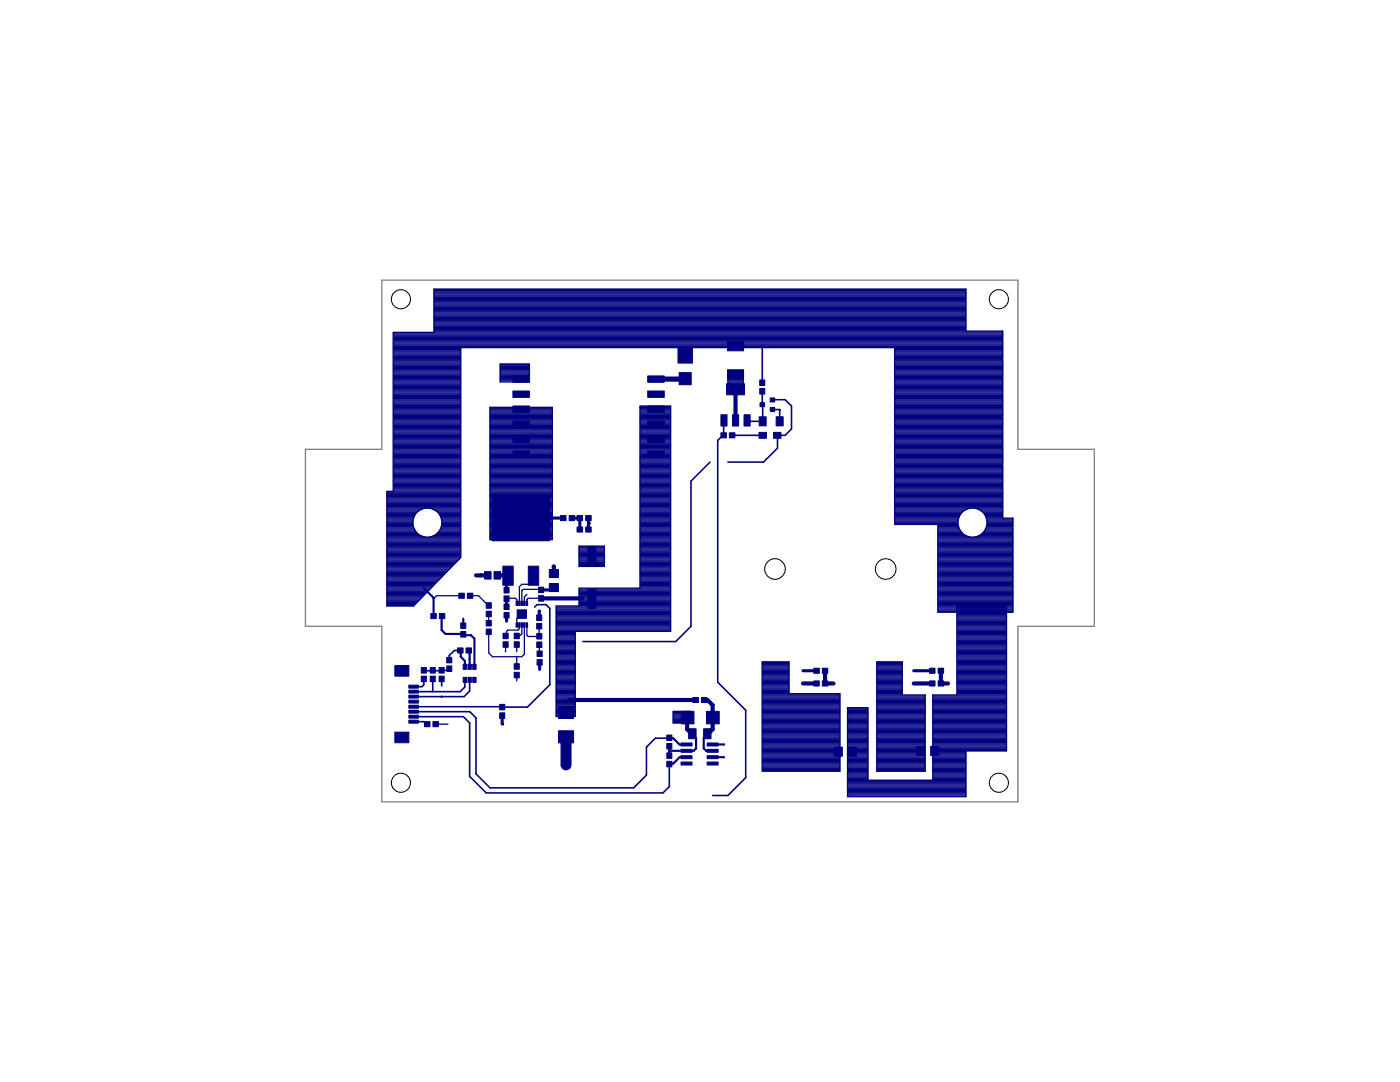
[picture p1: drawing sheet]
<svg xmlns="http://www.w3.org/2000/svg" width="279mm" height="216mm" viewBox="0 0 279 216" stroke-linecap="round" stroke-linejoin="round" font-family="sans-serif">
<g fill="#000080" stroke="#000080" stroke-width=".2">
<path d="M135.5 70h2.4v2.4h-2.4z"/>
<path d="M135.5 74.4h2.4v2.4h-2.4z"/>
<path d="M102.4 81h3.3v1.3h-3.3z"/>
<path d="M102.4 78h3.3v1.3h-3.3z"/>
<path d="M102.4 75h3.3v1.3h-3.3z"/>
<path d="M129.3 75h3.3v1.3h-3.3z"/>
<path d="M129.3 78h3.3v1.3h-3.3z"/>
<path d="M129.3 81h3.3v1.3h-3.3z"/>
<path d="M129.3 84h3.3v1.3h-3.3z"/>
<path d="M129.3 87h3.3v1.3h-3.3z"/>
<path d="M129.3 90h3.3v1.3h-3.3z"/>
<path d="M102.4 90h3.3v1.3h-3.3z"/>
<path d="M102.4 87h3.3v1.3h-3.3z"/>
<path d="M102.4 84h3.3v1.3h-3.3z"/>
<path d="M105.4 113h2.1v3.8h-2.1z"/>
<path d="M100.4 113h2v3.8h-2z"/>
<path d="M98.2 99h11.4v8.9h-11.4z"/>
<path d="M135.9 150.8h2.2v.6h-2.2z"/>
<path d="M141.1 150.8h2.2v.6h-2.2z"/>
<path d="M135.9 152.1h2.2v.6h-2.2z"/>
<path d="M135.9 149.5h2.2v.6h-2.2z"/>
<path d="M135.9 148.3h2.2v.5h-2.2z"/>
<path d="M141.1 152.1h2.2v.6h-2.2z"/>
<path d="M141.1 149.5h2.2v.6h-2.2z"/>
<path d="M141.1 148.3h2.2v.5h-2.2z"/>
<path d="M185.7 148.9h1.6v1.8h-1.6z"/>
<path d="M182.9 148.9h1.7v1.8h-1.7z"/>
<path d="M169.3 149.1h1.6v1.8h-1.6z"/>
<path d="M166.5 149.1h1.6v1.8h-1.6z"/>
<path d="M140.4 145.4h1.5v2h-1.5z"/>
<path d="M137.4 145.4h1.5v2h-1.5z"/>
<path d="M141 141.9h2.5v2.5h-2.5z"/>
<path d="M136 141.9h2.5v2.5h-2.5z"/>
<path d="M111.5 145.8h3v2.4h-3z"/>
<path d="M111.5 140.9h3v2.5h-3z"/>
<path d="M133.1 150.2h1v1.1h-1z"/>
<path d="M133.1 151.9h1v1.1h-1z"/>
<path d="M133.1 148.4h1v1.1h-1z"/>
<path d="M133.1 146.7h1v1.1h-1z"/>
<path d="M81.6 136.7h1.9v.6h-1.9z"/>
<path d="M81.6 137.7h1.9v.6h-1.9z"/>
<path d="M81.6 138.7h1.9v.6h-1.9z"/>
<path d="M81.6 139.7h1.9v.6h-1.9z"/>
<path d="M81.6 141.7h1.9v.6h-1.9z"/>
<path d="M81.6 140.7h1.9v.6h-1.9z"/>
<path d="M81.6 142.7h1.9v.6h-1.9z"/>
<path d="M81.6 143.7h1.9v.6h-1.9z"/>
<path d="M78.8 146.1h2.8v2.1h-2.8z"/>
<path d="M78.8 132.8h2.8v2.1h-2.8z"/>
<path d="M164.1 133.3h1.1v1h-1.1z"/>
<path d="M162.4 133.3h1.1v1h-1.1z"/>
<path d="M164.1 135.9h1.1v1h-1.1z"/>
<path d="M162.4 135.9h1.1v1h-1.1z"/>
<path d="M187.2 133.3h1.1v1h-1.1z"/>
<path d="M185.5 133.3h1.1v1h-1.1z"/>
<path d="M187.2 135.9h1.1v1h-1.1z"/>
<path d="M185.5 135.9h1.1v1h-1.1z"/>
<path d="M140 139.2h1.1v1h-1.1z"/>
<path d="M138.3 139.2h1.1v1h-1.1z"/>
<path d="M84.7 144h1.1v1h-1.1z"/>
<path d="M86.4 144h1.1v1h-1.1z"/>
<path d="M92.4 135.1h.7v1.1h-.7z"/>
<path d="M93.4 135.1h.7v1.1h-.7z"/>
<path d="M94.3 135.1h.7v1.1h-.7z"/>
<path d="M92.4 132.5h.7v1.1h-.7z"/>
<path d="M93.4 132.5h.7v1.1h-.7z"/>
<path d="M94.3 132.5h.7v1.1h-.7z"/>
<path d="M87.7 122.4h1.1v1h-1.1z"/>
<path d="M86 122.4h1.1v1h-1.1z"/>
<path d="M91.9 124.3h1.1v1.1h-1.1z"/>
<path d="M91.9 126h1.1v1.1h-1.1z"/>
<path d="M89.2 132.9h1v1.1h-1z"/>
<path d="M89.2 131.2h1v1.1h-1z"/>
<path d="M91.3 129.3h1.1v1h-1.1z"/>
<path d="M93 129.3h1.1v1h-1.1z"/>
<path d="M107.1 126.4h1v1.1h-1z"/>
<path d="M107.1 128.1h1v1.1h-1z"/>
<path d="M105 119.9h.3v.9h-.3z"/>
<path d="M104.5 119.9h.3v.9h-.3z"/>
<path d="M104 119.9h.3v.9h-.3z"/>
<path d="M103.5 119.9h.3v.9h-.3z"/>
<path d="M103 119.9h.3v.9h-.3z"/>
<path d="M105 124.3h.3v.9h-.3z"/>
<path d="M104.5 124.3h.3v.9h-.3z"/>
<path d="M104 124.3h.3v.9h-.3z"/>
<path d="M103.5 124.3h.3v.9h-.3z"/>
<path d="M103 124.3h.3v.9h-.3z"/>
<path d="M103.2 121.7h1.9v1.7h-1.9z"/>
<path d="M100.4 126.3h1v1.1h-1z"/>
<path d="M100.4 128.1h1v1.1h-1z"/>
<path d="M99.7 142.2h1v1.1h-1z"/>
<path d="M99.7 140.5h1v1.1h-1z"/>
<path d="M117.3 109h1.6v3.9h-1.6z"/>
<path d="M117.3 117.5h1.6v3.9h-1.6z"/>
<path d="M109.6 116.4h1.8v1.6h-1.8z"/>
<path d="M109.6 113.6h1.8v1.7h-1.8z"/>
<path d="M107.1 124.4h1v1.1h-1z"/>
<path d="M107.1 122.7h1v1.1h-1z"/>
<path d="M107.2 129.9h1v1.1h-1z"/>
<path d="M107.2 131.6h1v1.1h-1z"/>
<path d="M107.5 118.9h1v1.1h-1z"/>
<path d="M107.5 117.2h1v1.1h-1z"/>
<path d="M96.7 114.1h1.3v1.4h-1.3z"/>
<path d="M98.6 114.1h1.3v1.4h-1.3z"/>
<path d="M93.3 118.4h1.1v1h-1.1z"/>
<path d="M91.6 118.4h1.1v1h-1.1z"/>
<path d="M97 122h1v1.1h-1z"/>
<path d="M97 120.3h1v1.1h-1z"/>
<path d="M97 125.5h1v1.1h-1z"/>
<path d="M97 123.8h1v1.1h-1z"/>
<path d="M102.6 134.2h1v1.1h-1z"/>
<path d="M102.6 132.4h1v1.1h-1z"/>
<path d="M102.6 126.3h1v1.1h-1z"/>
<path d="M102.6 128.1h1v1.1h-1z"/>
<path d="M85.9 134.9h1v1.1h-1z"/>
<path d="M85.9 133.2h1v1.1h-1z"/>
<path d="M87.6 134.9h1v1.1h-1z"/>
<path d="M87.6 133.2h1v1.1h-1z"/>
<path d="M100.6 118.9h1v1.1h-1z"/>
<path d="M100.6 117.2h1v1.1h-1z"/>
<path d="M100.6 120.5h1v1.1h-1z"/>
<path d="M100.6 122.2h1v1.1h-1z"/>
<path d="M113.6 102.9h1.1v1h-1.1z"/>
<path d="M111.9 102.9h1.1v1h-1.1z"/>
<path d="M115.2 102.9h1.1v1h-1.1z"/>
<path d="M116.9 102.9h1.1v1h-1.1z"/>
<path d="M116.9 105.2h1.1v1h-1.1z"/>
<path d="M115.2 105.2h1.1v1h-1.1z"/>
<path d="M84.1 134.9h1v1.1h-1z"/>
<path d="M84.1 133.2h1v1.1h-1z"/>
<path d="M148.5 82.8h1.2v2.2h-1.2z"/>
<path d="M146.2 82.8h1.2v2.2h-1.2z"/>
<path d="M143.9 82.8h1.2v2.2h-1.2z"/>
<path d="M145 76.6h3.6v2.2h-3.6z"/>
<path d="M153.7 79.4h.9v.8h-.9z"/>
<path d="M153.7 81.3h.9v.8h-.9z"/>
<path d="M151.7 80.3h.9v.9h-.9z"/>
<path d="M151.5 83.2h1.4v1.8h-1.4z"/>
<path d="M154.9 83.2h1.4v1.8h-1.4z"/>
<path d="M145.2 73.8h3.2v1.8h-3.2z"/>
<path d="M145.2 68.2h3.2v1.8h-3.2z"/>
<path d="M151.6 77.5h1v1.1h-1z"/>
<path d="M151.6 75.8h1v1.1h-1z"/>
<path d="M145.6 86.4h1.1v1h-1.1z"/>
<path d="M143.9 86.4h1.1v1h-1.1z"/>
<path d="M151.5 86.3h1.5v1.2h-1.5z"/>
<path d="M154.4 86.3h1.5v1.2h-1.5z"/>
</g>
<g fill="none" stroke="#000080" stroke-width=".61">
<path d="M101.1 119.4v1.7M101.4 114.9l-.3 .4v2.5M109.7 103.4h2.7M110.5 117.2v-.1l-.6 .6h-1.9M114.1 103.4h1.7M115.7 103.4v2.2l.1 .1h-.1M117.4 103.4v.8l.2 .2-.2 .2v1.1M101.1 122.8v1.2M107.7 121.9l-.1 1.4M107.7 132.2v1.4M160.3 133.8h2.7M182.4 133.8h3.7"/>
<path d="M100.2 142.8l.1 1.7"/>
</g>
<g fill="none" stroke="#000080" stroke-width=".25">
<path d="M86.6 60h106.2M86.6 59.8h106.2M86.6 59.5h106.2M86.6 59.3h106.2M86.6 59.1h106.2M86.6 58.9h106.2M86.6 58.7h106.2M86.6 58.4h106.2M86.6 58.2h106.2M86.6 58h106.2M86.6 57.8h106.2M78.5 80h13.4"/>
<path d="M78.5 79.8h13.4M78.5 79.5h13.4M78.5 79.3h13.4M78.5 79.1h13.4M78.5 78.9h13.4M78.5 78.7h13.4M78.5 78.4h13.4M78.5 78.2h13.4M78.5 78h13.4M78.5 77.8h13.4M78.5 77.6h13.4M78.5 77.3h13.4"/>
<path d="M78.5 77.1h13.4M78.5 76.9h13.4M78.5 76.7h13.4M78.5 76.4h13.4M78.5 76.2h13.4M78.5 76h13.4M78.5 75.8h13.4M78.5 75.5h13.4M78.5 75.3h13.4M78.5 75.1h13.4M78.5 74.9h13.4M78.5 74.7h13.4"/>
<path d="M78.5 74.4h13.4M78.5 74.2h13.4M78.5 74h13.4M78.5 73.8h13.4M78.5 73.6h13.4M78.5 73.3h13.4M78.5 73.1h13.4M78.5 72.9h13.4M78.5 72.7h13.4M78.5 72.4h13.4M78.5 72.2h13.4M78.5 72h13.4"/>
<path d="M78.5 71.8h13.4M78.5 71.5h13.4M78.5 71.3h13.4M78.5 71.1h13.4M78.5 70.9h13.4M78.5 70.7h13.4M78.5 70.4h13.4M78.5 70.2h13.4M78.5 70h13.4M78.5 69.8h13.4M78.5 69.6h13.4M78.5 69.3h121.6"/>
<path d="M78.5 69.1h121.6M78.5 68.9h121.6M78.5 68.7h121.6M78.5 68.4h121.6M78.5 68.2h121.6M78.5 68h121.6M78.5 67.8h121.6M78.5 67.5h121.6M78.5 67.3h121.6M78.5 67.1h121.6M78.5 66.9h121.6M78.5 66.7h121.6"/>
<path d="M78.5 66.4h121.6M86.6 66.2h113.5M86.6 66h106.2M86.6 65.8h106.2M86.6 65.6h106.2M86.6 65.3h106.2M86.6 65.1h106.2M86.6 64.9h106.2M86.6 64.7h106.2M86.6 64.4h106.2M86.6 64.2h106.2M86.6 64h106.2"/>
<path d="M86.6 63.8h106.2M86.6 63.5h106.2M86.6 63.3h106.2M86.6 63.1h106.2M86.6 62.9h106.2M86.6 62.7h106.2M86.6 62.4h106.2M86.6 62.2h106.2M86.6 62h106.2M86.6 61.8h106.2M86.6 61.6h106.2M86.6 61.3h106.2"/>
<path d="M86.6 61.1h106.2M86.6 60.9h106.2M86.6 60.7h106.2M86.6 60.4h106.2M86.6 60.2h106.2M99.8 72.7h5.9v3.5h-5.9zM99.8 76h5.9M99.8 75.8h5.9M99.8 75.5h5.9M99.8 75.3h5.9M99.8 75.1h5.9M99.8 74.9h5.9"/>
<path d="M99.8 74.7h5.9M99.8 74.4h5.9M99.8 74.2h5.9M99.8 74h5.9M99.8 73.8h5.9M99.8 73.6h5.9M99.8 73.3h5.9M99.8 73.1h5.9M99.8 72.9h5.9M135.4 72.2h2.8M135.4 72h2.8M135.4 71.8h2.8"/>
<path d="M135.4 71.5h2.8M135.4 71.3h2.8M135.4 71.1h2.8M135.4 70.9h2.8M135.4 70.7h2.8M135.4 70.4h2.8M135.4 70.2h2.8M135.4 70h2.8M135.4 69.8h2.8M135.4 69.6h2.8M145.3 74.2h3v4h-3zM145.3 78h3"/>
<path d="M145.3 77.8h3M145.3 77.6h3M145.3 77.3h3M145.3 77.1h3M145.3 76.9h3M145.3 76.7h3M145.3 76.4h3M145.3 76.2h3M145.3 76h3M145.3 75.8h3M145.3 75.5h3M145.3 75.3h3"/>
<path d="M145.3 75.1h3M145.3 74.9h3M145.3 74.7h3M145.3 74.4h3M178.5 80h21.6M178.5 79.8h21.6M178.5 79.5h21.6M178.5 79.3h21.6M178.5 79.1h21.6M178.5 78.9h21.6M178.5 78.7h21.6M178.5 78.4h21.6"/>
<path d="M178.5 78.2h21.6M178.5 78h21.6M178.5 77.8h21.6M178.5 77.6h21.6M178.5 77.3h21.6M178.5 77.1h21.6M178.5 76.9h21.6M178.5 76.7h21.6M178.5 76.4h21.6M178.5 76.2h21.6M178.5 76h21.6M178.5 75.8h21.6"/>
<path d="M178.5 75.5h21.6M178.5 75.3h21.6M178.5 75.1h21.6M178.5 74.9h21.6M178.5 74.7h21.6M178.5 74.4h21.6M178.5 74.2h21.6M178.5 74h21.6M178.5 73.8h21.6M178.5 73.6h21.6M178.5 73.3h21.6M178.5 73.1h21.6"/>
<path d="M178.5 72.9h21.6M178.5 72.7h21.6M178.5 72.4h21.6M178.5 72.2h21.6M178.5 72h21.6M178.5 71.8h21.6M178.5 71.5h21.6M178.5 71.3h21.6M178.5 71.1h21.6M178.5 70.9h21.6M178.5 70.7h21.6M178.5 70.4h21.6"/>
<path d="M178.5 70.2h21.6M178.5 70h21.6M178.5 69.8h21.6M178.5 69.6h21.6M77.2 100h14.7M77.2 99.8h14.7M77.2 99.5h14.7M77.2 99.3h14.7M77.2 99.1h14.7M77.2 98.9h14.7M77.2 98.7h14.7M77.2 98.4h14.7"/>
<path d="M77.2 98.2h14.7M78.5 98h13.4M78.5 97.8h13.4M78.5 97.5h13.4M78.5 97.3h13.4M78.5 97.1h13.4M78.5 96.9h13.4M78.5 96.6h13.4M78.5 96.4h13.4M78.5 96.2h13.4M78.5 96h13.4M78.5 95.8h13.4"/>
<path d="M78.5 95.5h13.4M78.5 95.3h13.4M78.5 95.1h13.4M78.5 94.9h13.4M78.5 94.7h13.4M78.5 94.4h13.4M78.5 94.2h13.4M78.5 94h13.4M78.5 93.8h13.4M78.5 93.5h13.4M78.5 93.3h13.4M78.5 93.1h13.4"/>
<path d="M78.5 92.9h13.4M78.5 92.6h13.4M78.5 92.4h13.4M78.5 92.2h13.4M78.5 92h13.4M78.5 91.8h13.4M78.5 91.5h13.4M78.5 91.3h13.4M78.5 91.1h13.4M78.5 90.9h13.4M78.5 90.7h13.4M78.5 90.4h13.4"/>
<path d="M78.5 90.2h13.4M78.5 90h13.4M78.5 89.8h13.4M78.5 89.5h13.4M78.5 89.3h13.4M78.5 89.1h13.4M78.5 88.9h13.4M78.5 88.6h13.4M78.5 88.4h13.4M78.5 88.2h13.4M78.5 88h13.4M78.5 87.8h13.4"/>
<path d="M78.5 87.5h13.4M78.5 87.3h13.4M78.5 87.1h13.4M78.5 86.9h13.4M78.5 86.7h13.4M78.5 86.4h13.4M78.5 86.2h13.4M78.5 86h13.4M78.5 85.8h13.4M78.5 85.5h13.4M78.5 85.3h13.4M78.5 85.1h13.4"/>
<path d="M78.5 84.9h13.4M78.5 84.6h13.4M78.5 84.4h13.4M78.5 84.2h13.4M78.5 84h13.4M78.5 83.8h13.4M78.5 83.5h13.4M78.5 83.3h13.4M78.5 83.1h13.4M78.5 82.9h13.4M78.5 82.7h13.4M78.5 82.4h13.4"/>
<path d="M78.5 82.2h13.4M78.5 82h13.4M78.5 81.8h13.4M78.5 81.6h13.4M78.5 81.3h13.4M78.5 81.1h13.4M78.5 80.9h13.4M78.5 80.7h13.4M78.5 80.4h13.4M78.5 80.2h13.4M97.8 81.3h12.4v26.4h-12.4zM97.8 100h12.4"/>
<path d="M97.8 99.8h12.4M97.8 99.5h12.4M97.8 99.3h12.4M97.8 99.1h12.4M97.8 98.9h12.4M97.8 98.7h12.4M97.8 98.4h12.4M97.8 98.2h12.4M97.8 98h12.4M97.8 97.8h12.4M97.8 97.5h12.4M97.8 97.3h12.4"/>
<path d="M97.8 97.1h12.4M97.8 96.9h12.4M97.8 96.6h12.4M97.8 96.4h12.4M97.8 96.2h12.4M97.8 96h12.4M97.8 95.8h12.4M97.8 95.5h12.4M97.8 95.3h12.4M97.8 95.1h12.4M97.8 94.9h12.4M97.8 94.7h12.4"/>
<path d="M97.8 94.4h12.4M97.8 94.2h12.4M97.8 94h12.4M97.8 93.8h12.4M97.8 93.5h12.4M97.8 93.3h12.4M97.8 93.1h12.4M97.8 92.9h12.4M97.8 92.6h12.4M97.8 92.4h12.4M97.8 92.2h12.4M97.8 92h12.4"/>
<path d="M97.8 91.8h12.4M97.8 91.5h12.4M97.8 91.3h12.4M97.8 91.1h12.4M97.8 90.9h12.4M97.8 90.7h12.4M97.8 90.4h12.4M97.8 90.2h12.4M97.8 90h12.4M97.8 89.8h12.4M97.8 89.5h12.4M97.8 89.3h12.4"/>
<path d="M97.8 89.1h12.4M97.8 88.9h12.4M97.8 88.6h12.4M97.8 88.4h12.4M97.8 88.2h12.4M97.8 88h12.4M97.8 87.8h12.4M97.8 87.5h12.4M97.8 87.3h12.4M97.8 87.1h12.4M97.8 86.9h12.4M97.8 86.7h12.4"/>
<path d="M97.8 86.4h12.4M97.8 86.2h12.4M97.8 86h12.4M97.8 85.8h12.4M97.8 85.5h12.4M97.8 85.3h12.4M97.8 85.1h12.4M97.8 84.9h12.4M97.8 84.6h12.4M97.8 84.4h12.4M97.8 84.2h12.4M97.8 84h12.4"/>
<path d="M97.8 83.8h12.4M97.8 83.5h12.4M97.8 83.3h12.4M97.8 83.1h12.4M97.8 82.9h12.4M97.8 82.7h12.4M97.8 82.4h12.4M97.8 82.2h12.4M97.8 82h12.4M97.8 81.8h12.4M97.8 81.6h12.4M97.8 81.3h12.4"/>
<path d="M127.7 100h6.1M127.7 99.8h6.1M127.7 99.5h6.1M127.7 99.3h6.1M127.7 99.1h6.1M127.7 98.9h6.1M127.7 98.7h6.1M127.7 98.4h6.1M127.7 98.2h6.1M127.7 98h6.1M127.7 97.8h6.1M127.7 97.5h6.1"/>
<path d="M127.7 97.3h6.1M127.7 97.1h6.1M127.7 96.9h6.1M127.7 96.6h6.1M127.7 96.4h6.1M127.7 96.2h6.1M127.7 96h6.1M127.7 95.8h6.1M127.7 95.5h6.1M127.7 95.3h6.1M127.7 95.1h6.1M127.7 94.9h6.1"/>
<path d="M127.7 94.7h6.1M127.7 94.4h6.1M127.7 94.2h6.1M127.7 94h6.1M127.7 93.8h6.1M127.7 93.5h6.1M127.7 93.3h6.1M127.7 93.1h6.1M127.7 92.9h6.1M127.7 92.6h6.1M127.7 92.4h6.1M127.7 92.2h6.1"/>
<path d="M127.7 92h6.1M127.7 91.8h6.1M127.7 91.5h6.1M127.7 91.3h6.1M127.7 91.1h6.1M127.7 90.9h6.1M127.7 90.7h6.1M127.7 90.4h6.1M127.7 90.2h6.1M127.7 90h6.1M127.7 89.8h6.1M127.7 89.5h6.1"/>
<path d="M127.7 89.3h6.1M127.7 89.1h6.1M127.7 88.9h6.1M127.7 88.6h6.1M127.7 88.4h6.1M127.7 88.2h6.1M127.7 88h6.1M127.7 87.8h6.1M127.7 87.5h6.1M127.7 87.3h6.1M127.7 87.1h6.1M127.7 86.9h6.1"/>
<path d="M127.7 86.7h6.1M127.7 86.4h6.1M127.7 86.2h6.1M127.7 86h6.1M127.7 85.8h6.1M127.7 85.5h6.1M127.7 85.3h6.1M127.7 85.1h6.1M127.7 84.9h6.1M127.7 84.6h6.1M127.7 84.4h6.1M127.7 84.2h6.1"/>
<path d="M127.7 84h6.1M127.7 83.8h6.1M127.7 83.5h6.1M127.7 83.3h6.1M127.7 83.1h6.1M127.7 82.9h6.1M127.7 82.7h6.1M127.7 82.4h6.1M127.7 82.2h6.1M127.7 82h6.1M127.7 81.8h6.1M127.7 81.6h6.1"/>
<path d="M127.7 81.3h6.1M127.7 81.1h6.1M178.5 100h21.6M178.5 99.8h21.6M178.5 99.5h21.6M178.5 99.3h21.6M178.5 99.1h21.6M178.5 98.9h21.6M178.5 98.7h21.6M178.5 98.4h21.6M178.5 98.2h21.6M178.5 98h21.6"/>
<path d="M178.5 97.8h21.6M178.5 97.5h21.6M178.5 97.3h21.6M178.5 97.1h21.6M178.5 96.9h21.6M178.5 96.6h21.6M178.5 96.4h21.6M178.5 96.2h21.6M178.5 96h21.6M178.5 95.8h21.6M178.5 95.5h21.6M178.5 95.3h21.6"/>
<path d="M178.5 95.1h21.6M178.5 94.9h21.6M178.5 94.7h21.6M178.5 94.4h21.6M178.5 94.2h21.6M178.5 94h21.6M178.5 93.8h21.6M178.5 93.5h21.6M178.5 93.3h21.6M178.5 93.1h21.6M178.5 92.9h21.6M178.5 92.6h21.6"/>
<path d="M178.5 92.4h21.6M178.5 92.2h21.6M178.5 92h21.6M178.5 91.8h21.6M178.5 91.5h21.6M178.5 91.3h21.6M178.5 91.1h21.6M178.5 90.9h21.6M178.5 90.7h21.6M178.5 90.4h21.6M178.5 90.2h21.6M178.5 90h21.6"/>
<path d="M178.5 89.8h21.6M178.5 89.5h21.6M178.5 89.3h21.6M178.5 89.1h21.6M178.5 88.9h21.6M178.5 88.6h21.6M178.5 88.4h21.6M178.5 88.2h21.6M178.5 88h21.6M178.5 87.8h21.6M178.5 87.5h21.6M178.5 87.3h21.6"/>
<path d="M178.5 87.1h21.6M178.5 86.9h21.6M178.5 86.7h21.6M178.5 86.4h21.6M178.5 86.2h21.6M178.5 86h21.6M178.5 85.8h21.6M178.5 85.5h21.6M178.5 85.3h21.6M178.5 85.1h21.6M178.5 84.9h21.6M178.5 84.6h21.6"/>
<path d="M178.5 84.4h21.6M178.5 84.2h21.6M178.5 84h21.6M178.5 83.8h21.6M178.5 83.5h21.6M178.5 83.3h21.6M178.5 83.1h21.6M178.5 82.9h21.6M178.5 82.7h21.6M178.5 82.4h21.6M178.5 82.2h21.6M178.5 82h21.6"/>
<path d="M178.5 81.8h21.6M178.5 81.6h21.6M178.5 81.3h21.6M178.5 81.1h21.6M178.5 80.9h21.6M178.5 80.7h21.6M178.5 80.4h21.6M178.5 80.2h21.6M77.2 107.5h14.7M77.2 107.3h14.7M77.2 107.1h7.4M77.2 106.9h6.8"/>
<path d="M77.2 106.7h6.4M77.2 106.4h6.1M77.2 106.2h5.9M77.2 106h5.7M77.2 105.8h5.6M77.2 105.5h5.5M77.2 105.3h5.4M77.2 105.1h5.3M77.2 104.9h5.2M77.2 104.6h5.2M77.2 104.4h5.2M77.2 104.2h5.2"/>
<path d="M77.2 104h5.2M77.2 103.8h5.2M77.2 103.5h5.3M77.2 103.3h5.3M77.2 103.1h5.4M77.2 102.9h5.6M77.2 102.7h5.7M77.2 102.4h5.8M77.2 102.2h6.1M77.2 102h6.3M77.2 101.8h6.7M77.2 101.5h7.1"/>
<path d="M77.2 101.3h14.7M77.2 101.1h14.7M77.2 100.9h14.7M77.2 100.6h14.7M77.2 100.4h14.7M77.2 100.2h14.7M77.2 118.9h7.3M77.2 120h6.2M77.2 119.8h6.5M77.2 119.5h6.7M77.2 119.3h6.9M77.2 119.1h7.1"/>
<path d="M77.2 118.6h7.6M77.2 118.4h7.8M77.2 118.2h8M77.2 118h8.2M77.2 117.8h8.4M77.2 117.5h8.6M77.2 117.3h8.8M77.2 117.1h9.1M77.2 116.9h9.3M77.2 116.6h9.5M77.2 116.4h9.7M77.2 116.2h9.9"/>
<path d="M77.2 116h10.1M77.2 115.8h10.3M77.2 115.5h10.6M77.2 115.3h10.8M77.2 115.1h11M77.2 114.9h11.2M77.2 114.6h11.4M77.2 114.4h11.7M77.2 114.2h11.9M77.2 114h12.1M77.2 113.7h12.3M77.2 113.5h12.5"/>
<path d="M77.2 113.3h12.7M77.2 113.1h12.9M77.2 112.9h13.2M77.2 112.6h13.4M77.2 112.4h13.6M77.2 112.2h13.8M77.2 112h14M77.2 111.8h14.2M77.2 111.5h14.5M77.2 111.3h14.7M77.2 111.1h14.7M77.2 110.9h14.7"/>
<path d="M77.2 110.6h14.7M77.2 110.4h14.7M77.2 110.2h14.7M77.2 110h14.7M77.2 109.7h14.7M77.2 109.5h14.7M77.2 109.3h14.7M77.2 109.1h14.7M77.2 108.9h14.7M77.2 108.6h14.7M77.2 108.4h14.7M77.2 108.2h14.7"/>
<path d="M77.2 108h14.7M77.2 107.8h14.7M82.4 104.6a2.91 2.91 0 0 1 2.9-3.2 2.91 2.91 0 0 1 2.9 3.2M82.4 104.6a2.91 2.91 0 0 0 2.9 2.6 2.91 2.91 0 0 0 2.9-2.6M86 107.1h5.9M86.3 101.5h5.6M86.6 106.9h5.3M86.7 101.8h5.2M87 106.7h4.9M87.1 102h4.8M87.2 106.4h4.7M87.3 102.2h4.6"/>
<path d="M87.5 106.2h4.4M87.5 102.4h4.4M87.7 106h4.2M87.7 102.7h4.2M87.8 105.8h4.1M87.8 102.9h4.1M87.9 105.5h4M87.9 103.1h4M88 105.3h3.9M88 103.3h3.9M88.1 105.1h3.8M88.1 103.5h3.8"/>
<path d="M88.1 104.9h3.8M88.1 103.8h3.8M88.2 104.6h3.7M88.2 104.4h3.7M88.2 104.2h3.7M88.2 104h3.7M92.1 118.9h-5l-.6 .5M93.7 118.9h1.8l2 1.9M97.8 107.5h12.4M97.8 107.3h12.4M97.8 107.1h12.4M97.8 106.9h12.4"/>
<path d="M97.8 106.7h12.4M97.8 106.4h12.4M97.8 106.2h12.4M97.8 106h12.4M97.8 105.8h12.4M97.8 105.5h12.4M97.8 105.3h12.4M97.8 105.1h12.4M97.8 104.9h12.4M97.8 104.6h12.4M97.8 104.4h12.4M97.8 104.2h12.4"/>
<path d="M97.8 104h12.4M97.8 103.8h12.4M97.8 103.5h12.4M97.8 103.3h12.4M97.8 103.1h12.4M97.8 102.9h12.4M97.8 102.7h12.4M97.8 102.4h12.4M97.8 102.2h12.4M97.8 102h12.4M97.8 101.8h12.4M97.8 101.5h12.4"/>
<path d="M97.8 101.3h12.4M97.8 101.1h12.4M97.8 100.9h12.4M97.8 100.6h12.4M97.8 100.4h12.4M97.8 100.2h12.4M101.1 119.4h1.8l.2 .3v.7M105.2 118.6l-.6 .5v1.3M106.5 114.9l-.1 1.7h-2.3l-.4 .5v3.3M106.5 114.9h.1M107.9 119.4h.1M108 119.4h-2.6l-.2 .2v.8"/>
<path d="M108 117.7l-.1-.1h-3.5l-.3 .2v2.6M115.6 118.9h18.2M115.6 120h18.2M115.6 119.8h18.2M115.6 119.5h18.2M115.6 119.3h18.2M115.6 119.1h18.2M115.6 118.6h18.2M115.6 118.4h18.2M115.6 118.2h18.2M115.6 118h18.2M115.6 117.8h18.2"/>
<path d="M115.6 117.5h18.2M115.6 112.9h5M115.6 112.6h5M115.6 112.4h5M115.6 112.2h5M115.6 112h5M115.6 111.8h5M115.6 111.5h5M115.6 111.3h5M115.6 111.1h5M115.6 110.9h5M115.6 110.6h5"/>
<path d="M115.6 110.4h5M115.6 110.2h5M115.6 110h5M115.6 109.7h5M115.6 109.5h5M115.6 109.3h5M115.6 109.1h5M115.6 109h5v4h-5zM127.7 107.5h6.1M127.7 107.3h6.1M127.7 107.1h6.1M127.7 106.9h6.1"/>
<path d="M127.7 106.7h6.1M127.7 106.4h6.1M127.7 106.2h6.1M127.7 106h6.1M127.7 105.8h6.1M127.7 105.5h6.1M127.7 105.3h6.1M127.7 105.1h6.1M127.7 104.9h6.1M127.7 104.6h6.1M127.7 104.4h6.1M127.7 104.2h6.1"/>
<path d="M127.7 104h6.1M127.7 103.8h6.1M127.7 103.5h6.1M127.7 103.3h6.1M127.7 103.1h6.1M127.7 102.9h6.1M127.7 102.7h6.1M127.7 102.4h6.1M127.7 102.2h6.1M127.7 102h6.1M127.7 101.8h6.1M127.7 101.5h6.1"/>
<path d="M127.7 101.3h6.1M127.7 101.1h6.1M127.7 100.9h6.1M127.7 100.6h6.1M127.7 100.4h6.1M127.7 100.2h6.1M127.7 117.3h6.1M127.7 117.1h6.1M127.7 116.9h6.1M127.7 116.6h6.1M127.7 116.4h6.1M127.7 116.2h6.1"/>
<path d="M127.7 116h6.1M127.7 115.8h6.1M127.7 115.5h6.1M127.7 115.3h6.1M127.7 115.1h6.1M127.7 114.9h6.1M127.7 114.6h6.1M127.7 114.4h6.1M127.7 114.2h6.1M127.7 114h6.1M127.7 113.7h6.1M127.7 113.5h6.1"/>
<path d="M127.7 113.3h6.1M127.7 113.1h6.1M127.7 112.9h6.1M127.7 112.6h6.1M127.7 112.4h6.1M127.7 112.2h6.1M127.7 112h6.1M127.7 111.8h6.1M127.7 111.5h6.1M127.7 111.3h6.1M127.7 111.1h6.1M127.7 110.9h6.1"/>
<path d="M127.7 110.6h6.1M127.7 110.4h6.1M127.7 110.2h6.1M127.7 110h6.1M127.7 109.7h6.1M127.7 109.5h6.1M127.7 109.3h6.1M127.7 109.1h6.1M127.7 108.9h6.1M127.7 108.6h6.1M127.7 108.4h6.1M127.7 108.2h6.1"/>
<path d="M127.7 108h6.1M127.7 107.8h6.1M178.5 104.4h12.7M178.5 104.2h12.7M178.5 104h12.7M178.5 103.8h12.7M178.5 103.5h12.8M178.5 103.3h12.8M178.5 103.1h12.9M178.5 102.9h13M178.5 102.7h13.2M178.5 102.4h13.3"/>
<path d="M178.5 102.2h13.5M178.5 102h13.8M178.5 101.8h14.1M178.5 101.5h14.6M178.5 101.3h21.6M178.5 101.1h21.6M178.5 100.9h21.6M178.5 100.6h21.6M178.5 100.4h21.6M178.5 100.2h21.6M187.2 107.5h14.9M187.2 107.3h14.9"/>
<path d="M187.2 107.1h6.2M187.2 106.9h5.6M187.2 106.7h5.2M187.2 106.4h4.9M187.2 106.2h4.7M187.2 106h4.5M187.2 105.8h4.4M187.2 105.5h4.3M187.2 105.3h4.2M187.2 105.1h4.1M187.2 104.9h4M187.2 104.6v17.6h14.9v-18.8h-2v-37.3h-7.3v-8.4h-106.2v8.6h-8.1v31.7h-1.3v22.9h5.3l9.4-9.6v-41.9h43.5v3h2.8v-3h40.3v35.2h12.7"/>
<path d="M187.2 118.9h14.9M187.2 120h14.9M187.2 119.8h14.9M187.2 119.5h14.9M187.2 119.3h14.9M187.2 119.1h14.9M187.2 118.6h14.9M187.2 118.4h14.9M187.2 118.2h14.9M187.2 118h14.9M187.2 117.8h14.9M187.2 117.5h14.9"/>
<path d="M187.2 117.3h14.9M187.2 117.1h14.9M187.2 116.9h14.9M187.2 116.6h14.9M187.2 116.4h14.9M187.2 116.2h14.9M187.2 116h14.9M187.2 115.8h14.9M187.2 115.5h14.9M187.2 115.3h14.9M187.2 115.1h14.9M187.2 114.9h14.9"/>
<path d="M187.2 114.6h14.9M187.2 114.4h14.9M187.2 114.2h14.9M187.2 114h14.9M187.2 113.7h14.9M187.2 113.5h14.9M187.2 113.3h14.9M187.2 113.1h14.9M187.2 112.9h14.9M187.2 112.6h14.9M187.2 112.4h14.9M187.2 112.2h14.9"/>
<path d="M187.2 112h14.9M187.2 111.8h14.9M187.2 111.5h14.9M187.2 111.3h14.9M187.2 111.1h14.9M187.2 110.9h14.9M187.2 110.6h14.9M187.2 110.4h14.9M187.2 110.2h14.9M187.2 110h14.9M187.2 109.7h14.9M187.2 109.5h14.9"/>
<path d="M187.2 109.3h14.9M187.2 109.1h14.9M187.2 108.9h14.9M187.2 108.6h14.9M187.2 108.4h14.9M187.2 108.2h14.9M187.2 108h14.9M187.2 107.8h14.9M191.2 104.6a2.92 2.92 0 0 0 2.9 2.6 2.92 2.92 0 0 0 2.9-2.6M192.3 102a2.95 2.95 0 0 1 3.6 0M192.3 102a3 3 0 0 0-1.1 2.6M194.8 107.1h7.3"/>
<path d="M195.1 101.5h5M195.4 106.9h6.7M195.5 101.8h4.6M195.8 106.7h6.3M195.9 102a2.88 2.88 0 0 1 1.1 2.6M195.9 102h4.2M196 106.4h6.1M196.1 102.2h4M196.2 106.2h5.9M196.3 102.4h3.8M196.4 106h5.7M196.5 102.7h3.6"/>
<path d="M196.6 105.8h5.5M196.6 102.9h3.5M196.7 105.5h5.4M196.7 103.1h3.4M196.8 105.3h5.3M196.8 103.3h3.3M196.8 105.1h5.3M196.9 103.5h5.2M196.9 104.9h5.2M196.9 103.8h5.2M197 104.6h5.1M197 104.4h5.1"/>
<path d="M197 104.2h5.1M197 104h5.1M77.2 120.9h5.4M77.2 120.6h5.6M77.2 120.4h5.8M77.2 120.2h6M97.5 122.4v2M100.9 128.6l-.1 1.4M103.1 128.6v1.4M103.1 131v2M103.1 134.7v1.2M103.6 122.9l-.5 .5v1.3"/>
<path d="M103.7 124.7v.7l-.3 .3h-2.1l-.2 .3v.5l-.3 .2 .1 .2M104.1 124.7v1.8l-.2 .2h-.8v.2M104.1 122.4h.1M104.1 122.4v.1M104.6 122.2h-.2l-.3 .2M104.6 124.7v5.8l-.5 .5h-5.8l-.8-.7v-4.3M105.2 124.7v2l.2 .3h2.3l-.1-2.1M107.6 128.7l.1 1.8M111 126h22.8v-45h-6.1v36.3h-12.1v3.6h-4.6v22.1h3.8v-17M111 122.2h22.8M111 122h22.8M111 121.8h22.8"/>
<path d="M111 121.5h22.8M111 121.3h22.8M111 121.1h22.8M111 138.6h3.8M111 140h3.8M111 139.7h3.8M111 139.5h3.8M111 139.3h3.8M111 139.1h3.8M111 138.9h3.8M111 138.4h3.8M111 138.2h3.8"/>
<path d="M111 138h3.8M111 137.8h3.8M111 137.5h3.8M111 137.3h3.8M111 137.1h3.8M111 136.9h3.8M111 136.6h3.8M111 136.4h3.8M111 136.2h3.8M111 136h3.8M111 135.7h3.8M111 135.5h3.8"/>
<path d="M111 135.3h3.8M111 135.1h3.8M111 134.9h3.8M111 134.6h3.8M111 134.4h3.8M111 134.2h3.8M111 134h3.8M111 133.8h3.8M111 133.5h3.8M111 133.3h3.8M111 133.1h3.8M111 132.9h3.8"/>
<path d="M111 132.6h3.8M111 132.4h3.8M111 132.2h3.8M111 132h3.8M111 131.8h3.8M111 131.5h3.8M111 131.3h3.8M111 131.1h3.8M111 130.9h3.8M111 130.6h3.8M111 130.4h3.8M111 130.2h3.8"/>
<path d="M111 130h3.8M111 129.8h3.8M111 129.5h3.8M111 129.3h3.8M111 129.1h3.8M111 128.9h3.8M111 128.7h3.8M111 128.4h3.8M111 128.2h3.8M111 128h3.8M111 127.8h3.8M111 127.5h3.8"/>
<path d="M111 127.3h3.8M111 127.1h3.8M111 126.9h3.8M111 126.6h3.8M111 126.4h3.8M111 126.2h3.8M111 125.8h22.8M111 125.5h22.8M111 125.3h22.8M111 125.1h22.8M111 124.9h22.8M111 124.7h22.8"/>
<path d="M111 124.4h22.8M111 124.2h22.8M111 124h22.8M111 123.8h22.8M111 123.5h22.8M111 123.3h22.8M111 123.1h22.8M111 122.9h22.8M111 122.6h22.8M111 122.4h22.8M115.6 120.9h18.2M115.6 120.6h18.2"/>
<path d="M115.6 120.4h18.2M115.6 120.2h18.2M152.1 138.6h15.5M152.1 140h15.5M152.1 139.7h15.5M152.1 139.5h15.5M152.1 139.3h15.5M152.1 139.1h15.5M152.1 138.9h15.5M152.1 138.4h15.5v15.5h-15.5v-21.8h5.4v6.3M152.1 138.2h5.4M152.1 138h5.4"/>
<path d="M152.1 137.8h5.4M152.1 137.5h5.4M152.1 137.3h5.4M152.1 137.1h5.4M152.1 136.9h5.4M152.1 136.6h5.4M152.1 136.4h5.4M152.1 136.2h5.4M152.1 136h5.4M152.1 135.7h5.4M152.1 135.5h5.4M152.1 135.3h5.4"/>
<path d="M152.1 135.1h5.4M152.1 134.9h5.4M152.1 134.6h5.4M152.1 134.4h5.4M152.1 134.2h5.4M152.1 134h5.4M152.1 133.8h5.4M152.1 133.5h5.4M152.1 133.3h5.4M152.1 133.1h5.4M152.1 132.9h5.4M152.1 132.6h5.4"/>
<path d="M152.1 132.4h5.4M152.1 132.2h5.4M175 138.6l9.6 .1v15.2h-9.6v-21.8h5.1v6.6M175 140h9.6M175 139.7h9.6M175 139.5h9.6M175 139.3h9.6M175 139.1h9.6M175 138.9h9.6M175 138.4h5.1M175 138.2h5.1M175 138h5.1"/>
<path d="M175 137.8h5.1M175 137.5h5.1M175 137.3h5.1M175 137.1h5.1M175 136.9h5.1M175 136.6h5.1M175 136.4h5.1M175 136.2h5.1M175 136h5.1M175 135.7h5.1M175 135.5h5.1M175 135.3h5.1"/>
<path d="M175 135.1h5.1M175 134.9h5.1M175 134.6h5.1M175 134.4h5.1M175 134.2h5.1M175 134h5.1M175 133.8h5.1M175 133.5h5.1M175 133.3h5.1M175 133.1h5.1M175 132.9h5.1M175 132.6h5.1"/>
<path d="M175 132.4h5.1M175 132.2h5.1M186.2 140h14.7M186.2 139.7h14.7M186.2 139.5h14.7M186.2 139.3h14.7M186.2 139.1h14.7M186.2 138.9h14.7M187.2 122h14.9M187.2 121.8h14.9M187.2 121.5h14.9M187.2 121.3h14.9"/>
<path d="M187.2 121.1h14.9M187.2 120.9h14.9M187.2 120.6h14.9M187.2 120.4h14.9M187.2 120.2h14.9M191 120.6v18.1M191 138.4h9.9M191 138.2h9.9M191 138h9.9M191 137.8h9.9M191 137.5h9.9M191 137.3h9.9"/>
<path d="M191 137.1h9.9M191 136.9h9.9M191 136.6h9.9M191 136.4h9.9M191 136.2h9.9M191 136h9.9M191 135.7h9.9M191 135.5h9.9M191 135.3h9.9M191 135.1h9.9M191 134.9h9.9M191 134.6h9.9"/>
<path d="M191 134.4h9.9M191 134.2h9.9M191 134h9.9M191 133.8h9.9M191 133.5h9.9M191 133.3h9.9M191 133.1h9.9M191 132.9h9.9M191 132.6h9.9M191 132.4h9.9M191 132.2h9.9M191 132h9.9"/>
<path d="M191 131.8h9.9M191 131.5h9.9M191 131.3h9.9M191 131.1h9.9M191 130.9h9.9M191 130.6h9.9M191 130.4h9.9M191 130.2h9.9M191 130h9.9M191 129.8h9.9M191 129.5h9.9M191 129.3h9.9"/>
<path d="M191 129.1h9.9M191 128.9h9.9M191 128.7h9.9M191 128.4h9.9M191 128.2h9.9M191 128h9.9M191 127.8h9.9M191 127.5h9.9M191 127.3h9.9M191 127.1h9.9M191 126.9h9.9M191 126.6h9.9"/>
<path d="M191 126.4h9.9M191 126.2h9.9M191 126h9.9M191 125.8h9.9M191 125.5h9.9M191 125.3h9.9M191 125.1h9.9M191 124.9h9.9M191 124.7h9.9M191 124.4h9.9M191 124.2h9.9M191 124h9.9"/>
<path d="M191 123.8h9.9M191 123.5h9.9M191 123.3h9.9M191 123.1h9.9M191 122.9h9.9M191 122.6h9.9M191 122.4h9.9M200.9 120.6v29.2h-8.1v9.2h-23.7v-17.8h4.1v14.5h13v-17l14.7-.1M87 144.5h2.4M111 142.9h3.8M111 142.6h3.8M111 142.4h3.8"/>
<path d="M111 142.2h3.8M111 142h3.8M111 141.8h3.8M111 141.5h3.8M111 141.3h3.8M111 141.1h3.8M111 140.9h3.8M111 140.6h3.8M111 140.4h3.8M111 140.2h3.8M134.3 144.2h3.6M134.3 144h3.6"/>
<path d="M134.3 143.7h3.6M134.3 143.5h3.6M134.3 143.3h3.6M134.3 143.1h3.6M134.3 142.9h3.6M134.3 142.6h3.6M134.3 142.4h3.6M134.3 142.2h3.6M134.3 142h3.6v2.3h-3.6zM152.1 153.8h15.5M152.1 153.5h15.5M152.1 153.3h15.5"/>
<path d="M152.1 153.1h15.5M152.1 152.9h15.5M152.1 152.6h15.5M152.1 152.4h15.5M152.1 152.2h15.5M152.1 152h15.5M152.1 151.7h15.5M152.1 151.5h15.5M152.1 151.3h15.5M152.1 151.1h15.5M152.1 150.9h15.5M152.1 150.6h15.5"/>
<path d="M152.1 150.4h15.5M152.1 150.2h15.5M152.1 150h15.5M152.1 149.8h15.5M152.1 149.5h15.5M152.1 149.3h15.5M152.1 149.1h15.5M152.1 148.9h15.5M152.1 148.6h15.5M152.1 148.4h15.5M152.1 148.2h15.5M152.1 148h15.5"/>
<path d="M152.1 147.7h15.5M152.1 147.5h15.5M152.1 147.3h15.5M152.1 147.1h15.5M152.1 146.9h15.5M152.1 146.6h15.5M152.1 146.4h15.5M152.1 146.2h15.5M152.1 146h15.5M152.1 145.8h15.5M152.1 145.5h15.5M152.1 145.3h15.5"/>
<path d="M152.1 145.1h15.5M152.1 144.9h15.5M152.1 144.6h15.5M152.1 144.4h15.5M152.1 144.2h15.5M152.1 144h15.5M152.1 143.7h15.5M152.1 143.5h15.5M152.1 143.3h15.5M152.1 143.1h15.5M152.1 142.9h15.5M152.1 142.6h15.5"/>
<path d="M152.1 142.4h15.5M152.1 142.2h15.5M152.1 142h15.5M152.1 141.8h15.5M152.1 141.5h15.5M152.1 141.3h15.5M152.1 141.1h15.5M152.1 140.9h15.5M152.1 140.6h15.5M152.1 140.4h15.5M152.1 140.2h15.5M169.1 158.9h23.7"/>
<path d="M169.1 158.6h23.7M169.1 158.4h23.7M169.1 158.2h23.7M169.1 158h23.7M169.1 157.7h23.7M169.1 157.5h23.7M169.1 157.3h23.7M169.1 157.1h23.7M169.1 156.8h23.7M169.1 156.6h23.7M169.1 156.4h23.7M169.1 156.2h23.7"/>
<path d="M169.1 156h23.7M169.1 155.7h23.7M169.1 155.5h4.1M169.1 155.3h4.1M169.1 155.1h4.1M169.1 154.9h4.1M169.1 154.6h4.1M169.1 154.4h4.1M169.1 154.2h4.1M169.1 154h4.1M169.1 153.8h4.1M169.1 153.5h4.1"/>
<path d="M169.1 153.3h4.1M169.1 153.1h4.1M169.1 152.9h4.1M169.1 152.6h4.1M169.1 152.4h4.1M169.1 152.2h4.1M169.1 152h4.1M169.1 151.7h4.1M169.1 151.5h4.1M169.1 151.3h4.1M169.1 151.1h4.1M169.1 150.9h4.1"/>
<path d="M169.1 150.6h4.1M169.1 150.4h4.1M169.1 150.2h4.1M169.1 150h4.1M169.1 149.8h4.1M169.1 149.5h4.1M169.1 149.3h4.1M169.1 149.1h4.1M169.1 148.9h4.1M169.1 148.6h4.1M169.1 148.4h4.1M169.1 148.2h4.1"/>
<path d="M169.1 148h4.1M169.1 147.7h4.1M169.1 147.5h4.1M169.1 147.3h4.1M169.1 147.1h4.1M169.1 146.9h4.1M169.1 146.6h4.1M169.1 146.4h4.1M169.1 146.2h4.1M169.1 146h4.1M169.1 145.8h4.1M169.1 145.5h4.1"/>
<path d="M169.1 145.3h4.1M169.1 145.1h4.1M169.1 144.9h4.1M169.1 144.6h4.1M169.1 144.4h4.1M169.1 144.2h4.1M169.1 144h4.1M169.1 143.7h4.1M169.1 143.5h4.1M169.1 143.3h4.1M169.1 143.1h4.1M169.1 142.9h4.1"/>
<path d="M169.1 142.6h4.1M169.1 142.4h4.1M169.1 142.2h4.1M169.1 142h4.1M169.1 141.8h4.1M169.1 141.5h4.1M169.1 141.3h4.1M175 153.8h9.6M175 153.5h9.6M175 153.3h9.6M175 153.1h9.6M175 152.9h9.6"/>
<path d="M175 152.6h9.6M175 152.4h9.6M175 152.2h9.6M175 152h9.6M175 151.7h9.6M175 151.5h9.6M175 151.3h9.6M175 151.1h9.6M175 150.9h9.6M175 150.6h9.6M175 150.4h9.6M175 150.2h9.6"/>
<path d="M175 150h9.6M175 149.8h9.6M175 149.5h9.6M175 149.3h9.6M175 149.1h9.6M175 148.9h9.6M175 148.6h9.6M175 148.4h9.6M175 148.2h9.6M175 148h9.6M175 147.7h9.6M175 147.5h9.6"/>
<path d="M175 147.3h9.6M175 147.1h9.6M175 146.9h9.6M175 146.6h9.6M175 146.4h9.6M175 146.2h9.6M175 146h9.6M175 145.8h9.6M175 145.5h9.6M175 145.3h9.6M175 145.1h9.6M175 144.9h9.6"/>
<path d="M175 144.6h9.6M175 144.4h9.6M175 144.2h9.6M175 144h9.6M175 143.7h9.6M175 143.5h9.6M175 143.3h9.6M175 143.1h9.6M175 142.9h9.6M175 142.6h9.6M175 142.4h9.6M175 142.2h9.6"/>
<path d="M175 142h9.6M175 141.8h9.6M175 141.5h9.6M175 141.3h9.6M175 141.1h9.6M175 140.9h9.6M175 140.6h9.6M175 140.4h9.6M175 140.2h9.6M186.2 155.5h6.6M186.2 155.3h6.6M186.2 155.1h6.6"/>
<path d="M186.2 154.9h6.6M186.2 154.6h6.6M186.2 154.4h6.6M186.2 154.2h6.6M186.2 154h6.6M186.2 153.8h6.6M186.2 153.5h6.6M186.2 153.3h6.6M186.2 153.1h6.6M186.2 152.9h6.6M186.2 152.6h6.6M186.2 152.4h6.6"/>
<path d="M186.2 152.2h6.6M186.2 152h6.6M186.2 151.7h6.6M186.2 151.5h6.6M186.2 151.3h6.6M186.2 151.1h6.6M186.2 150.9h6.6M186.2 150.6h6.6M186.2 150.4h6.6M186.2 150.2h6.6M186.2 150h6.6M186.2 149.8h14.7"/>
<path d="M186.2 149.5h14.7M186.2 149.3h14.7M186.2 149.1h14.7M186.2 148.9h14.7M186.2 148.6h14.7M186.2 148.4h14.7M186.2 148.2h14.7M186.2 148h14.7M186.2 147.7h14.7M186.2 147.5h14.7M186.2 147.3h14.7M186.2 147.1h14.7"/>
<path d="M186.2 146.9h14.7M186.2 146.6h14.7M186.2 146.4h14.7M186.2 146.2h14.7M186.2 146h14.7M186.2 145.8h14.7M186.2 145.5h14.7M186.2 145.3h14.7M186.2 145.1h14.7M186.2 144.9h14.7M186.2 144.6h14.7M186.2 144.4h14.7"/>
<path d="M186.2 144.2h14.7M186.2 144h14.7M186.2 143.7h14.7M186.2 143.5h14.7M186.2 143.3h14.7M186.2 143.1h14.7M186.2 142.9h14.7M186.2 142.6h14.7M186.2 142.4h14.7M186.2 142.2h14.7M186.2 142h14.7M186.2 141.8h14.7"/>
<path d="M186.2 141.5h14.7M186.2 141.3h14.7M186.2 141.1h14.7M186.2 140.9h14.7M186.2 140.6h14.7M186.2 140.4h14.7M186.2 140.2h14.7"/>
</g>
<g fill="none" stroke="#000080" stroke-width=".83">
<path d="M146.8 77.5v6.4M95 114.8h2.3M99.3 114.8l2.1 .1M101.4 114.9h.1M108 119.4h8.3M110.5 113v1.4M113.5 139.7h25.3M140.5 139.7h.7l1 1 .1 2.5M160.3 136.4h2.7M163 133.8h.1M164.7 133.8l-.1 2.6h1.7M182.4 136.4h3.8"/>
<path d="M187.8 133.8l-.1 2.6h1.5M137.2 143.2l-.1 2.3 1.1 .9M137.2 143.2h.1M138.2 146.4v.1M138.2 146.4h.1M142.3 143.2h.1M142.3 143.2l-.1 2.3-.9 .9h-.1"/>
</g>
<g fill="none" stroke="#000080" stroke-width=".42">
<path d="M84.6 117.3l1.9 2v3.6M110.5 116.8v.4M88.2 122.9l-.1 2.8 .8 .8h3.6M89.7 131.6v.1M91.9 129.8h-.2l.2 .2v1l.9 .9v1.2M92.5 123.4v1.5M92.5 126.5v.1M92.5 126.5l.2 .2h1.3l.7 .7v5.7M93.6 129.8l.1 .2v3.1M133.6 147.2l.7 .1 1.3 1.3h1.3M133.6 148.9v2M137 151.1h-1.4l-1.3 1.3-.7 .1"/>
<path d="M138.2 146.5l.7 .8v2l-.5 .5h-4.8M138.2 146.5h.1M138.2 146.4v.1M141.2 146.4v.1l-.8 .8v2l.5 .5h1.3M142.2 151.1h2.3M142.2 148.5l2.3 .1"/>
</g>
<g fill="none" stroke="#000080" stroke-width=".32">
<path d="M146.5 69.1h.1M146.5 69.1h.3M146.8 77.7h.1M152.1 68.9v7.5M152.1 78l.1 6.1h-2.9l-.2-.2M154.2 79.8h2.5l1.3 1.2v4.6l-1.3 1.3h-1.6M154.2 79.8h.1M141.7 92.2l-3.8 3.8v29l-3 3h-18.6M144.5 84.1h.1M144.5 83.9v.2M144.5 84.1l-.1 2.8h-.1l-1.1 1v48.2l5.6 5.6v13.5l-3.5 3.5h-3.1M146 86.9h6.2"/>
<path d="M149.1 83.8v.1M149.1 83.9h.1M154.2 81.7l1.5 .1-.1 2.3M155.2 86.9v2.5l-2.8 2.8h-7.1M84.6 135.5v1.1l-.4 .4h-1.7M86.4 133.8h.1M86.4 135.5v2.5M88.1 135.5v1.4M88.1 138.9v.3M89.7 133.4v-.1l-.5 .5h-1.1h-3.5M91.7 129.8h-1l-1 1v.8M92.8 135.7v1.4l-1 .9h-9.3"/>
<path d="M93.7 135.6v2.3l-1.1 1.1h-10.1M106.7 121.2l.5-.6h1.8l.7 .8v15.2l-4.4 4.5h-5.1l.1-.2M138.7 139.4l.1 .3M82.5 141h17.8M82.5 142h11.2l1.3 1.2v11.2l2.8 2.8h28.7l2.5-2.5v-5.6l1.8-1.8h2.8M82.5 144h2.1l.5 .5h.2M82.5 143h10l1.2 1.3v10.6l3.3 3.3h35.3l1.3-1.2v-4.6"/>
</g>
<path d="M113 147h.1M113 147v5.6" fill="none" stroke="#000080" stroke-width="2.2"/>
<path d="M137 148.5l-.1 .1" fill="none" stroke="#000080" stroke-width=".2"/>
<path d="M136.7 75.6l-.1 .1-5.7-.1M136.7 75.6h.1" fill="none" stroke="#000080" stroke-width="1"/>
<g fill="none" stroke="#000" stroke-width=".2">
<circle cx="80" cy="59.7" r="1.91"/>
<circle cx="199.3" cy="59.7" r="1.91"/>
<circle cx="154.7" cy="113.5" r="2.05"/>
<circle cx="176.8" cy="113.5" r="2.05"/>
<circle cx="80" cy="156.2" r="1.91"/>
<circle cx="199.3" cy="156.2" r="1.91"/>
</g>
<path d="M76.2 55.9h127v33.8h15.2v35.3h-15.2v35h-127v-35h-15.2v-35.3h15.2z" fill="none" stroke="#808080" stroke-width=".25"/>
</svg>
